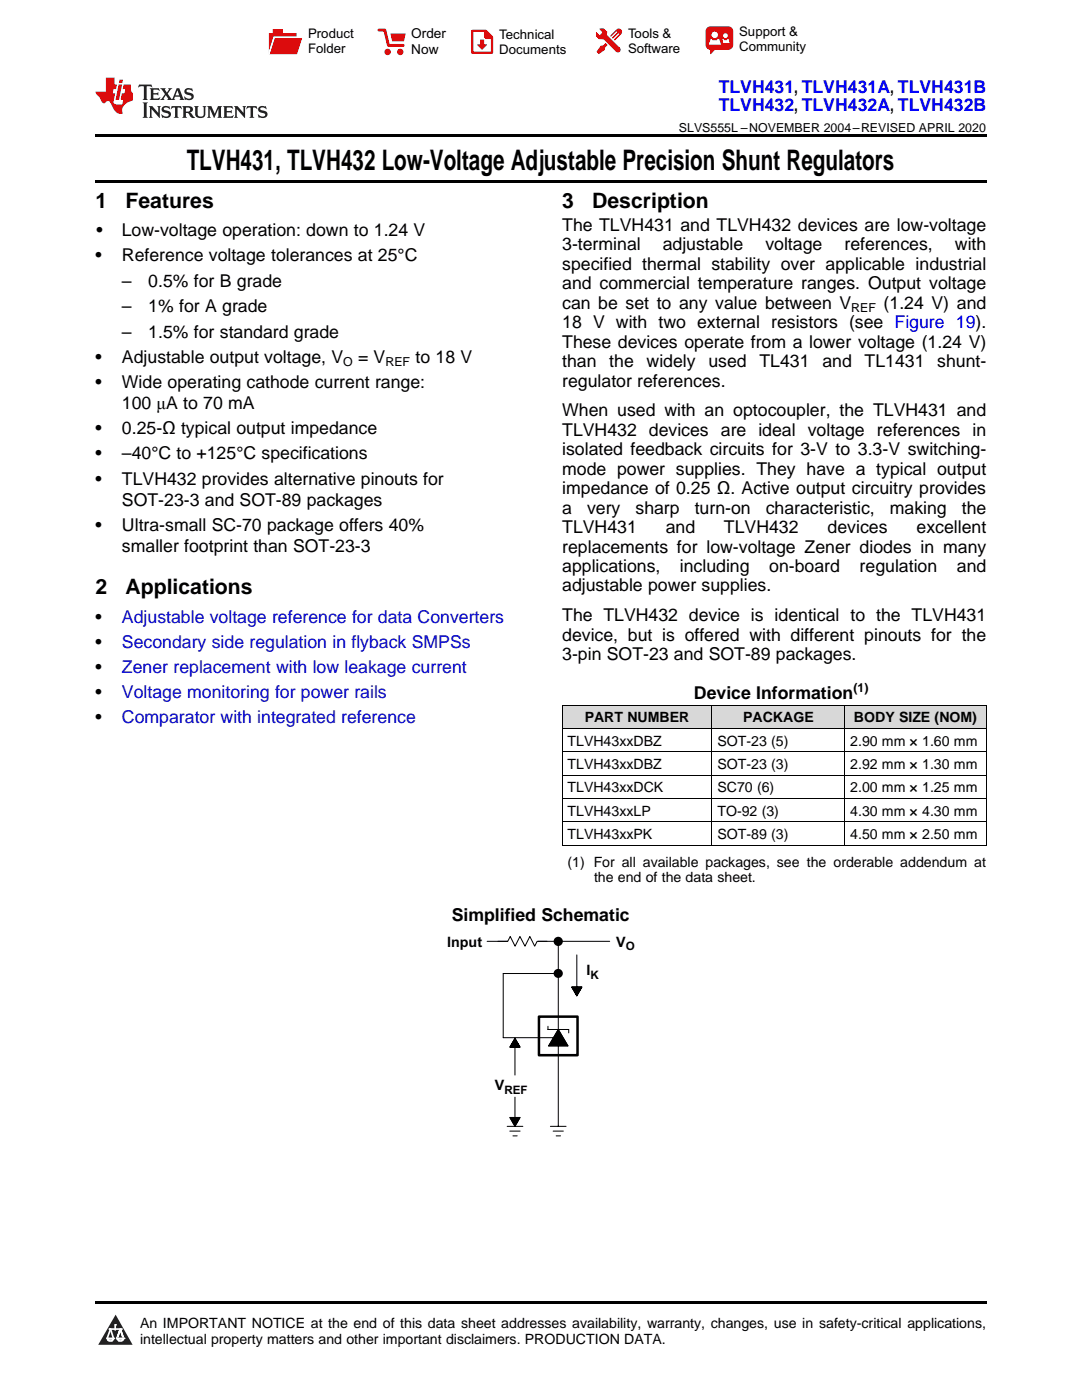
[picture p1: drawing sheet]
<svg xmlns="http://www.w3.org/2000/svg" width="216mm" height="279mm" viewBox="0 0 216 279" stroke-linecap="round" stroke-linejoin="round" font-family="sans-serif">
<defs><g id="words">
<text font-size="5.6" x="37.3" y="33.9">TLVH431, TLVH432 Low-Voltage Adjustable Precision Shunt Regulators</text>
<g font-size="4.2">
<text x="19" y="41.5">1</text>
<text x="25" y="41.5">Features</text>
<text x="112.2" y="41.5">3</text>
<text x="118.2" y="41.5">Description</text>
<text x="19" y="118.6">2</text>
<text x="25" y="118.6">Applications</text>
</g>
<g font-size="3.5" fill="#00f">
<text x="143.4" y="18.6">TLVH431, TLVH431A, TLVH431B</text>
<text x="143.4" y="22.2">TLVH432, TLVH432A, TLVH432B</text>
</g>
<g font-size="3.5">
<text x="19.2" y="47.2">•</text>
<text x="24.3" y="47.2">Low-voltage operation: down to 1.24 V</text>
<text x="112.2" y="46.1">The TLVH431 and TLVH432 devices are low-voltage</text>
<text x="19" y="52.2">•</text>
<text x="24.3" y="52.2">Reference voltage tolerances at 25°C</text>
<text x="112.2" y="50">3-terminal</text>
<text x="112.2" y="53.9">specified thermal stability over applicable industrial</text>
<text x="132.2" y="50">adjustable</text>
<text x="152.7" y="50">voltage</text>
<text x="168.5" y="50">references,</text>
<text x="190.5" y="50">with</text>
<text x="24.3" y="57.3">–</text>
<text x="29.6" y="57.3">0.5% for B grade</text>
<text x="112.2" y="57.7">and commercial temperature ranges. Output voltage</text>
<text x="24.3" y="62.3">–</text>
<text x="29.6" y="62.3">1% for A grade</text>
<text x="112.2" y="61.6">can be set to any value between V</text>
<text x="112.2" y="65.5">18 V with two external resistors (see Figure 19).</text>
<text x="176.3" y="61.6">(1.24 V) and</text>
<text x="24.3" y="67.4">–</text>
<text x="29.6" y="67.4">1.5% for standard grade</text>
<text x="112.2" y="69.4">These devices operate from a lower voltage (1.24 V)</text>
<text x="19" y="72.4">•</text>
<text x="19" y="77.4">•</text>
<text x="24.3" y="72.4">Adjustable output voltage, V</text>
<text x="24.3" y="77.4">Wide operating cathode current range:</text>
<text x="71.4" y="72.4">= V</text>
<text x="82.9" y="72.4">to 18 V</text>
<text x="112.2" y="73.3">than</text>
<text x="112.2" y="77.2">regulator references.</text>
<text x="121.6" y="73.3">the</text>
<text x="129" y="73.3">widely</text>
<text x="141.4" y="73.3">used</text>
<text x="151.6" y="73.3">TL431</text>
<text x="164.1" y="73.3">and</text>
<text x="172.5" y="73.3">TL1431</text>
<text x="187" y="73.3">shunt-</text>
<text x="24.3" y="81.7">100 μA to 70 mA</text>
<text x="112.2" y="83.1">When used with an optocoupler, the TLVH431 and</text>
<text x="19" y="86.7">•</text>
<text x="24.3" y="86.7">0.25-Ω typical output impedance</text>
<text x="112.2" y="87">TLVH432 devices are ideal voltage references in</text>
<text x="19" y="91.7">•</text>
<text x="24.3" y="91.7">–40°C to +125°C specifications</text>
<text x="112.2" y="90.9">isolated feedback circuits for 3-V to 3.3-V switching-</text>
<text x="112.2" y="94.8">mode power supplies. They have a typical output</text>
<text x="19" y="96.7">•</text>
<text x="24.3" y="96.7">TLVH432 provides alternative pinouts for</text>
<text x="24.3" y="100.9">SOT-23-3 and SOT-89 packages</text>
<text x="112.2" y="98.6">impedance of 0.25 Ω. Active output circuitry provides</text>
<text x="19" y="105.9">•</text>
<text x="24.3" y="105.9">Ultra-small SC-70 package offers 40%</text>
<text x="112.2" y="102.5">a</text>
<text x="112.2" y="106.4">TLVH431</text>
<text x="117.1" y="102.5">very</text>
<text x="126.8" y="102.5">sharp</text>
<text x="132.8" y="106.4">and</text>
<text x="138.6" y="102.5">turn-on</text>
<text x="144.5" y="106.4">TLVH432</text>
<text x="152.8" y="102.5">characteristic,</text>
<text x="165.1" y="106.4">devices</text>
<text x="177.5" y="102.5">making</text>
<text x="182.9" y="106.4">excellent</text>
<text x="191.9" y="102.5">the</text>
<text x="24.3" y="110.2">smaller footprint than SOT-23-3</text>
<text x="112.2" y="110.3">replacements for low-voltage Zener diodes in many</text>
<text x="112.2" y="114.2">applications,</text>
<text x="112.2" y="118">adjustable power supplies.</text>
<text x="135.7" y="114.2">including</text>
<text x="153.5" y="114.2">on-board</text>
<text x="171.5" y="114.2">regulation</text>
<text x="190.9" y="114.2">and</text>
<text x="19" y="124.3">•</text>
<text x="112.2" y="124">The TLVH432 device is identical to the TLVH431</text>
<text x="19" y="129.3">•</text>
<text x="112.2" y="127.9">device, but is offered with different pinouts for the</text>
<text x="112.2" y="131.8">3-pin SOT-23 and SOT-89 packages.</text>
<text x="19" y="134.3">•</text>
<text x="19" y="139.3">•</text>
<text x="138.5" y="139.5">Device Information</text>
<text x="19" y="144.4">•</text>
<text x="90.1" y="183.9">Simplified Schematic</text>
</g>
<g font-size="3.5" fill="#0000c8">
<text x="24.3" y="124.3">Adjustable voltage reference for data Converters</text>
<text x="24.3" y="129.3">Secondary side regulation in flyback SMPSs</text>
<text x="24.3" y="134.3">Zener replacement with low leakage current</text>
<text x="24.3" y="139.3">Voltage monitoring for power rails</text>
<text x="24.3" y="144.4">Comparator with integrated reference</text>
</g>
<g font-size="2.9">
<text x="89.2" y="189">Input</text>
<text x="123" y="189">V</text>
<text x="117.1" y="194.7">I</text>
<text x="98.7" y="217.6">V</text>
</g>
<g font-size="2.8">
<text x="113.2" y="148.8">TLVH43xxDBZ</text>
<text x="116.7" y="144.1">PART NUMBER</text>
<text x="143.2" y="148.8">SOT-23 (5)</text>
<text x="148.3" y="144.1">PACKAGE</text>
<text x="169.7" y="148.8">2.90 mm × 1.60 mm</text>
<text x="170.4" y="144.1">BODY SIZE (NOM)</text>
<text x="113.2" y="153.5">TLVH43xxDBZ</text>
<text x="143.2" y="153.5">SOT-23 (3)</text>
<text x="169.7" y="153.5">2.92 mm × 1.30 mm</text>
<text x="113.2" y="158.1">TLVH43xxDCK</text>
<text x="143.2" y="158.1">SC70 (6)</text>
<text x="169.7" y="158.1">2.00 mm × 1.25 mm</text>
<text x="113.2" y="162.8">TLVH43xxLP</text>
<text x="113.2" y="167.4">TLVH43xxPK</text>
<text x="143.2" y="162.8">TO-92 (3)</text>
<text x="143.2" y="167.4">SOT-89 (3)</text>
<text x="169.7" y="162.8">4.30 mm × 4.30 mm</text>
<text x="169.7" y="167.4">4.50 mm × 2.50 mm</text>
<text x="113.2" y="172.9">(1) For all available packages, see the orderable addendum at</text>
<text x="118.5" y="176.1">the end of the data sheet.</text>
<text x="27.9" y="265">An IMPORTANT NOTICE at the end of this data sheet addresses availability, warranty, changes, use in safety-critical applications,</text>
<text x="27.9" y="268.2">intellectual property matters and other important disclaimers. PRODUCTION DATA.</text>
</g>
<g font-size="2.7">
<text x="82.1" y="7.7">Order</text>
<text x="82.1" y="10.7">Now</text>
</g>
<g font-size="2.6">
<text x="61.5" y="7.6">Product</text>
<text x="61.5" y="10.6">Folder</text>
<text x="99.6" y="7.8">Technical</text>
<text x="99.6" y="10.8">Documents</text>
<text x="125.3" y="7.6">Tools &amp;</text>
<text x="125.3" y="10.6">Software</text>
<text x="147.5" y="7.2">Support &amp;</text>
<text x="147.5" y="10.2">Community</text>
</g>
<g font-size="2.5">
<text x="135.5" y="26.3">SLVS555L –NOVEMBER 2004–REVISED APRIL 2020</text>
<text x="169.9" y="62.3">REF</text>
<text x="68.5" y="73.1">O</text>
<text x="76.9" y="73.1">REF</text>
<text x="170.3" y="138.1">(1)</text>
</g>
<g font-size="2.3">
<text x="124.9" y="189.6">O</text>
<text x="117.8" y="195.3">K</text>
<text x="100.6" y="218.2">REF</text>
</g>
</g></defs>
<g fill="#d8d8d8">
<path d="M112.2 140.8h29.9v4.6h-29.9z"/>
<path d="M142.1 140.8h26.5v4.6h-26.5z"/>
<path d="M168.6 140.8h28.2v4.6h-28.2z"/>
</g>
<path d="M23.1 262.4l3.4 6h-6.9z" fill-rule="evenodd" fill="#231f20"/>
<path d="M21.4 267.1h1.2l-.3 .5h-.3a.55 .55 0 0 1-.6-.5z" fill-rule="evenodd" fill="#fff"/>
<path d="M21.4 267.1h1.2l-.3 .5h-.3a.55 .55 0 0 1-.6-.5z" fill="none" stroke="#231f20" stroke-width=".34"/>
<path d="M21.4 267.1l1.2 .1-.3 .4h-.5z" fill="none" stroke="#fff" stroke-width=".34"/>
<path d="M23 265.3h.1" fill="none" stroke="#fff" stroke-width=".34"/>
<path d="M23 264.4v.9z" fill="#fff"/>
<path d="M23 264.4v.9z" fill="none" stroke="#fff" stroke-width=".34"/>
<circle cx="23" cy="264.4" r=".17" fill="#fff"/>
<path d="M21.9 265.2h.1" fill="none" stroke="#fff" stroke-width=".34"/>
<path d="M21.9 265.2h2.3z" fill="#fff"/>
<path d="M21.9 265.2h2.3z" fill="none" stroke="#fff" stroke-width=".34"/>
<circle cx="24.2" cy="265.2" r=".17" fill="#fff"/>
<path d="M23.3 267.1h.1" fill="none" stroke="#fff" stroke-width=".34"/>
<path d="M24 265.2l-.7 1.9z" fill-rule="evenodd" fill="#fff"/>
<path d="M24 265.2l-.7 1.9z" fill="none" stroke="#fff" stroke-width=".34"/>
<path d="M24 265.2l.7 1.9z" fill-rule="evenodd" fill="#fff"/>
<path d="M24 265.2l.7 1.9z" fill="none" stroke="#fff" stroke-width=".34"/>
<path d="M24.6 267.1h.1" fill="none" stroke="#fff" stroke-width=".34"/>
<circle cx="21.4" cy="267.1" r=".17" fill="#fff"/>
<path d="M22.1 265.2l-.7 1.9z" fill="#fff"/>
<path d="M22.1 265.2l-.7 1.9z" fill="none" stroke="#fff" stroke-width=".34"/>
<path d="M22.1 265.2l.5 1.9z" fill="#fff"/>
<path d="M22.1 265.2l.5 1.9z" fill="none" stroke="#fff" stroke-width=".34"/>
<circle cx="22.6" cy="267.1" r=".17" fill="#fff"/>
<path d="M23.4 267.1h1.3a.65 .65 0 0 1-.7 .5 .65 .65 0 0 1-.6-.5z" fill-rule="evenodd" fill="#fff"/>
<path d="M23.4 267.1h1.3a.65 .65 0 0 1-.7 .5 .65 .65 0 0 1-.6-.5z" fill="none" stroke="#231f20" stroke-width=".34"/>
<path d="M23.4 267.1h1.3l-.4 .5h-.6z" fill="none" stroke="#fff" stroke-width=".34"/>
<path d="M23.3 267.1h.1" fill="none" stroke="#fff" stroke-width=".34"/>
<circle cx="24.7" cy="267.1" r=".17" fill="#fff"/>
<path d="M19 259.7h177.8v.5h-177.8z" fill="#000"/>
<path d="M102.8 207.1v16" fill="none" stroke="#000" stroke-width=".2"/>
<path d="M97 214.8h12.4v3.9h-12.4z" fill-rule="evenodd" fill="#fff"/>
<path d="M97 214.8h12.4v3.9h-12.4z" fill="none" stroke="#fff" stroke-width=".34"/>
<g fill="none" stroke="#000" stroke-width=".2">
<path d="M97.2 187.9h24.5M111.4 187.9v36.9M111.4 194.3h-11v12.8h10.8M114.1 197h2M114.2 197.2h1.8M114.2 197.3h1.7M114.3 197.4h1.6M114.4 197.5h1.4M114.5 197.7h1.2M114.6 197.8h1M114.6 197.9h1M114.7 198h.8"/>
<path d="M114.8 198.2h.6M114.9 198.3h.4M114.9 198.4h.4M115 198.6h.2M115.1 198.7h.1M115.1 190.6v8.2l1-1.8h-2l1 1.8M101.8 208.9h1.9M101.8 208.8h1.9M101.9 208.7h1.7M102 208.5h1.5M102.1 208.4h1.4M102.1 208.3h1.3"/>
<path d="M102.2 208.2h1.1M102.3 208h.9M102.4 207.9h.8M102.4 207.8h.7M102.5 207.7h.5M102.6 207.5h.3M102.7 207.4h.2M102.7 207.3h.1M102.8 207.2l1 1.8h-2.1zM109.3 204.8v.7h4.2v.6M111.4 205.5l1.9 3.2h-3.8zM101.2 224.8h3.1"/>
<path d="M101.7 223h2.1l-1 1.8zM101.7 225.7h2.1M101.8 223.1h1.9M101.8 223.2h1.9M101.9 223.3h1.7M102 223.5h1.5M102.1 223.6h1.4M102.1 223.7h1.3M102.2 223.8h1.1M102.3 224h.9M102.4 226.7h.8M102.4 224.1h.8"/>
<path d="M102.4 224.2h.7M102.5 224.3h.5M102.6 224.5h.3M102.7 224.6h.2M102.7 224.7h.1M109.8 224.8h3.2M110.4 225.7h2M111 226.7h.8"/>
</g>
<path d="M107.5 202.9h7.7v7.7h-7.7z" fill="none" stroke="#000" stroke-width=".5"/>
<g fill="#000">
<path d="M111.4 205.5l1.9 3.2h-3.8z"/>
<circle cx="111.4" cy="187.9" r=".75"/>
<circle cx="111.4" cy="194.3" r=".74"/>
</g>
<g fill="none" stroke="#000" stroke-width=".34">
<circle cx="111.4" cy="187.9" r=".75"/>
<circle cx="111.4" cy="194.3" r=".74"/>
</g>
<path d="M101.3 186.9h5.9v2h-5.9z" fill-rule="evenodd" fill="#fff"/>
<path d="M112.2 159.3h84.6M112.2 154.7h84.6M112.2 150h84.6M112.2 145.4h84.6M112.2 140.7h84.6M112.2 140.8v27.9M142 140.8v27.9M168.5 140.8v27.9M196.8 140.8v27.9M112.2 168.6h84.6M112.2 164h84.6M99.3 187.9h2l.5-1 1 1.9 .9-1.9 1.1 1.9 .9-1.9 1 1.9 .5-.9h2" fill="none" stroke="#000" stroke-width=".2"/>
<path d="M19 35.9h177.8v.5h-177.8zM19 26.8h177.8v.6h-177.8z" fill="#000"/>
<path d="M27.7 16.9l-.1 .6 .6-.3h.5v.2v2.2l-.2 .4h1l-.2-.4v-2.2v-.2h.5l.6 .3-.2-.6zM29.9 17.6l.2 .4v1.6l-.2 .4h1.9l.1-.6a1.09 1.09 0 0 1-1.3 .1v-.6h.6l.4 .2v-.7l-.2 .2h-.8v-.6l.2-.1a1.01 1.01 0 0 1 1 .3l-.1-.6zM32 17.6l.9 1.2-1 1.2h.9l-.2-.3 .5-.7 .5 .7-.3 .3h1.7l-.2-.3 .1-.4h1l.1 .4-.2 .3h1l-.3-.4-.7-2h-.5l-1 2.2-.8-1.1 .9-1.1h-.9l.2 .2-.4 .7-.4-.7 .2-.2zM35.4 18l.4 1h-.8zM37 17.7a.66 .66 0 0 0-.2 .8 .66 .66 0 0 0 .6 .4l.7 .2 .1 .2a.8 .8 0 0 1-.7 .4 .8 .8 0 0 1-.7-.5l.1 .8 .2-.2a.94 .94 0 0 0 1.1 .1 .94 .94 0 0 0 .4-.9 1.48 1.48 0 0 0-1.3-.6v-.4a1.1 1.1 0 0 1 1.2 .2l-.2-.6-.2 .1-.5-.1zM28.5 20.4l.2 .4v2.3l-.2 .4h1l-.2-.4v-2.3l.2-.4zM29.7 21.2l.2 .4v1.5l-.2 .4h.8l-.3-.4 .1-1.3 1.6 1.8v-2l.2-.4h-.7l.2 .2v1.1l-1.2-1.3zM32.5 21.3a.66 .66 0 0 0-.2 .8 .66 .66 0 0 0 .6 .4l.6 .2 .2 .2a.8 .8 0 0 1-.8 .4 .8 .8 0 0 1-.7-.5l.2 .7 .2-.1a.94 .94 0 0 0 1 .1 .94 .94 0 0 0 .5-1 1.47 1.47 0 0 0-1.3-.6l-.1-.3a1.1 1.1 0 0 1 1.3 .2l-.2-.6-.2 .1-.5-.2zM34.3 21.2l-.2 .6a.64 .64 0 0 1 .8-.3v1.6l-.2 .4h1l-.3-.4 .1-1.6a.66 .66 0 0 1 .8 .3l-.2-.6zM36.3 21.2l.3 .4v1.5l-.3 .4h1l-.2-.2v-.7h.5l.1 .1a.8 .8 0 0 0 1.2 .7l-1-1a.62 .62 0 0 0 .6-.5 .62 .62 0 0 0-.6-.7zM37.1 21.5h.1a.48 .48 0 0 1 .6 0 .48 .48 0 0 1 .1 .6l-.2 .1-.6 .1zM38.7 21.2l.2 .2a2.29 2.29 0 0 0 .4 2 1.05 1.05 0 0 0 1.7-.7v-1.3l.2-.2h-.8l.2 .4v1.1a.61 .61 0 0 1-.6 .6 .61 .61 0 0 1-.6-.6v-1.1l.3-.4zM41.3 21.2l.3 .4v1.5l-.3 .4h.8l-.2-.4v-1.4l.8 1.9 .9-1.9v1.4l-.2 .4h.9l-.2-.4v-1.5l.2-.4h-.8l-.7 1.5-.6-1.5zM44.5 21.2l.2 .4v1.5l-.2 .4h1.9l.2-.6a1.1 1.1 0 0 1-1.4 .2v-.7h.6l.4 .2v-.6l-.2 .1-.8 .1v-.6l.2-.1a1.02 1.02 0 0 1 1.1 .2l-.2-.5zM46.7 21.2l.2 .4v1.5l-.2 .4h.8l-.3-.4 .1-1.3 1.6 1.8v-2l.2-.4h-.7l.2 .2v1.1l-1.2-1.3zM49.3 21.2l-.1 .6a.64 .64 0 0 1 .8-.3v1.6l-.3 .4h1l-.2-.4v-1.6a.66 .66 0 0 1 .8 .3l-.1-.6zM51.7 21.3a.66 .66 0 0 0-.2 .7 .66 .66 0 0 0 .7 .5l.6 .2 .1 .2a.8 .8 0 0 1-.7 .4 .8 .8 0 0 1-.7-.5l.1 .7 .2-.1a.94 .94 0 0 0 1.1 .1 .94 .94 0 0 0 .4-1 1.48 1.48 0 0 0-1.2-.6l-.1-.3a1.1 1.1 0 0 1 1.2 .2l-.2-.6-.1 .1-.6-.2z" fill="#231f20"/>
<path d="M21.1 15.5v2.8h-2v.4l.9 .9a.96 .96 0 0 0 1 1 .59 .59 0 0 1 .5-.4 .59 .59 0 0 1 .5 .3l.4 .8a1.61 1.61 0 0 0 2.1 1.3 1.63 1.63 0 0 1 1.1-2.2l.9-.3v-1.5a1.6 1.6 0 0 1-.4-1.7h-1.4l-.2 .9h.5l-.2 .8h-.5l-.2 1v.3h.5l-.2 .9h-.7a.74 .74 0 0 1-1-.6l.3-1.6h-.5l.2-.8h.5l.1-.9h-.4v-1.4zM23.7 16.9l-.7 3h.8l.6-3zM23.8 15.9l-.1 .7h.7l.2-.7z" fill="#ee1d23"/>
<g fill="#d60000">
<path d="M54.4 5.8h2v.8h2.8v4.2h-5.5v-4.2h.7z" fill-rule="evenodd"/>
<path d="M54.7 7.5h5.6l-1 3.3h-5.6z" fill-rule="evenodd"/>
</g>
<path d="M54.6 7.4h5.8l-.1 .1h-5.5l-1.1 3.3z" fill-rule="evenodd" fill="#fff"/>
<path d="M54.6 7.4h5.8l-.1 .1h-5.5l-1.1 3.3z" fill="none" stroke="#fff" stroke-width=".2"/>
<path d="M75.6 6h1.2l.7 3.1h3" fill="none" stroke="#d60000" stroke-width=".56"/>
<g fill="#d60000">
<path d="M77.9 6.7h3.1l-.4 1.5h-2.3z" fill-rule="evenodd"/>
<circle cx="77.3" cy="10.4" r=".64"/>
<circle cx="79.9" cy="10.4" r=".64"/>
</g>
<path d="M94.2 6.2h2.7l1.3 1.2v3.1h-4z" fill="none" stroke="#d60000" stroke-width=".44"/>
<g fill="#d60000">
<path d="M95.8 7.9h.8v1h.6l-1 1.1-1-1v-.1h.6z" fill-rule="evenodd"/>
<path d="M96.6 6.2h.3l1.3 1.2v.4h-1.3l-.3-.4z" fill-rule="evenodd"/>
<path d="M119.6 5.7h.9l.6 .6 .1 .7 2.5 2.5-.8 .8-2.3-2.3-1.1-.2-.6-.6v-.8l.7 .6 .5-.4v-.2l-.4-.5z" fill-rule="evenodd"/>
<path d="M119.9 9.1h.4l.5-.5 .4 .4-.5 .5v.4l-1.2 .9-.5-.5z" fill-rule="evenodd"/>
<path d="M123 5.9a.67 .67 0 0 1 .9 0 .67 .67 0 0 1 0 .9z" fill-rule="evenodd"/>
<path d="M123 5.9l.9 .9-1.2 1.2h-.2l.1-.2 .9-.9 .1-.2h-.3l-.9 1h-.2v-.2l.9-1 .1-.2h-.3l-.9 1h-.2v-.2z" fill-rule="evenodd"/>
<circle cx="123.3" cy="9.9" r=".54"/>
</g>
<path d="M121.1 6.3l-.1 .7" fill="none" stroke="#d60000" stroke-width=".2"/>
<g fill="#d60000">
<path d="M141.1 5.5l.6-.2h3.6a.95 .95 0 0 1 1 .9v2.8a.95 .95 0 0 1-1 .9h-3.6a.95 .95 0 0 1-.9-.9v-2.8z" fill-rule="evenodd"/>
<path d="M141.7 9.9h.9l-.7 .9h-.2z" fill-rule="evenodd"/>
</g>
<g fill="#fff">
<path d="M144.3 8.6h1.3z"/>
<path d="M141.8 7.8h.3l.1 .2h.8l.2-.2h.3l.4 1.1h-2.5z" fill-rule="evenodd"/>
<path d="M144.2 7.8h.2l.2 .2h.4l.2-.2h.2l.2 .8h-1.3z" fill-rule="evenodd"/>
<circle cx="142.6" cy="6.9" r=".65"/>
<circle cx="144.8" cy="7.1" r=".48"/>
</g>
<use href="#words"/>
</svg>
